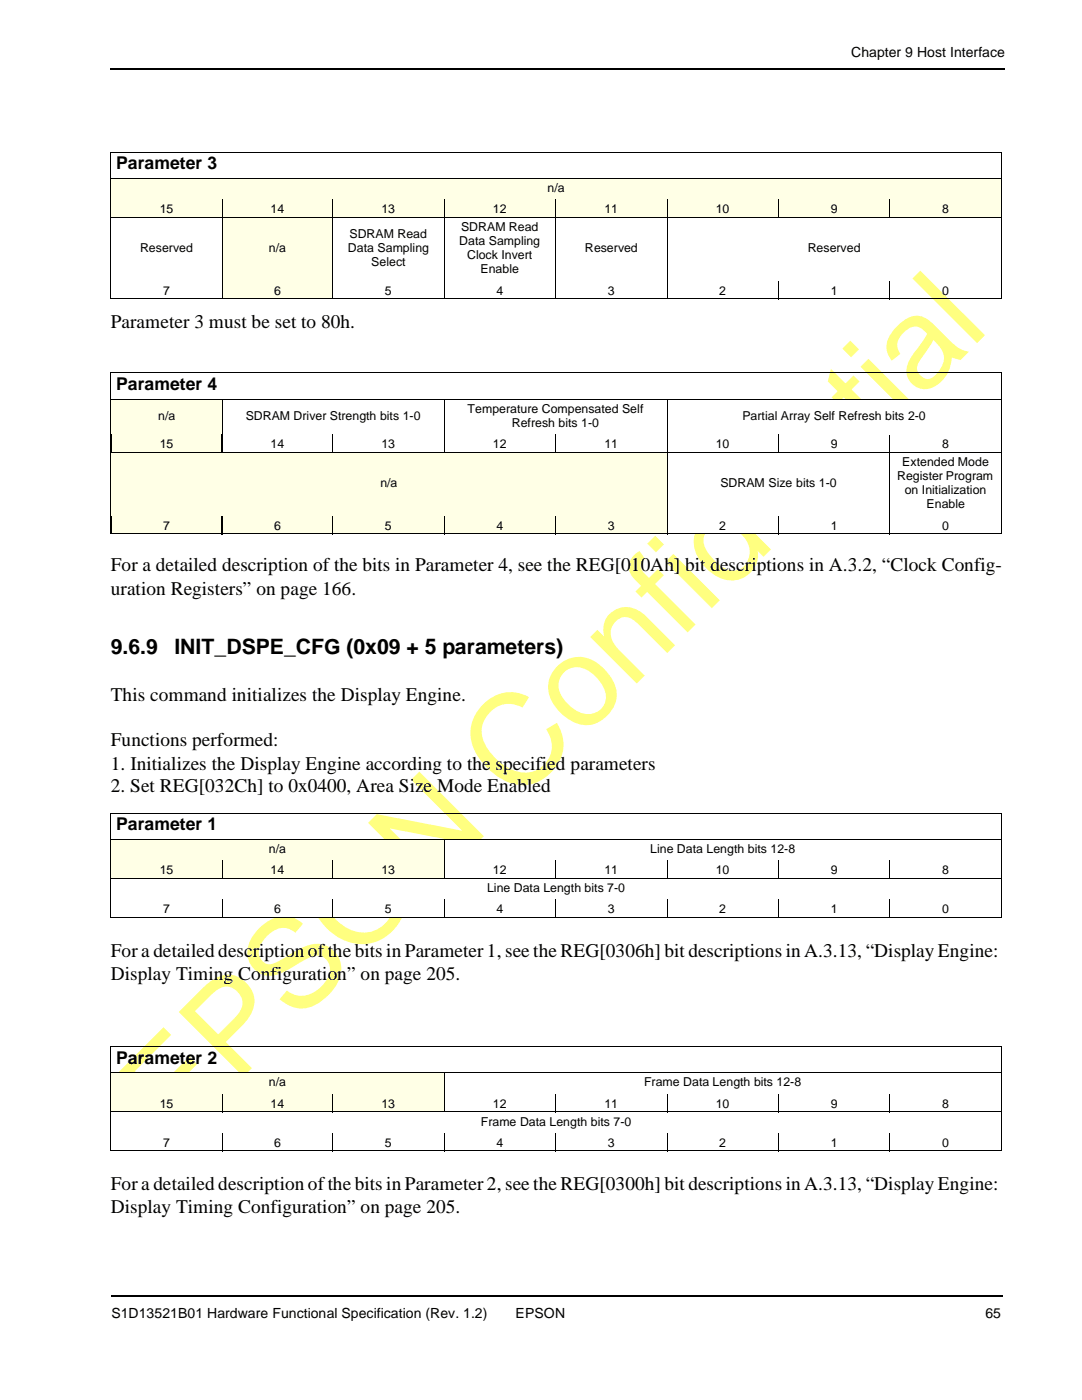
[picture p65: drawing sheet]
<svg xmlns="http://www.w3.org/2000/svg" width="216mm" height="279mm" viewBox="0 0 216 279" stroke-linecap="round" stroke-linejoin="round" font-family="sans-serif">
<defs><g id="words">
<text font-size="25.4" fill="#ffff80" x="35.1" y="228.4" transform="rotate(-45 35.1 228.4)">EPSON Confidential</text>
<g font-size="4.2">
<text x="22.1" y="130.5">9.6.9</text>
<text x="34.8" y="130.5">INIT_DSPE_CFG (0x09 + 5 parameters)</text>
</g>
<g font-size="3.9">
<text x="22.1" y="65.4">Parameter 3 must be set to 80h.</text>
<text x="22.1" y="114">For a detailed description of the bits in Parameter 4, see the REG[010Ah] bit descriptions in A.3.2, “Clock Config-</text>
<text x="22.1" y="118.7">uration Registers” on page 166.</text>
<text x="22.1" y="139.8">This command initializes the Display Engine.</text>
<text x="22.1" y="149">Functions performed:</text>
<text x="22.1" y="153.6">1. Initializes the Display Engine according to the specified parameters</text>
<text x="22.1" y="158.2">2. Set REG[032Ch] to 0x0400, Area Size Mode Enabled</text>
<text x="22.1" y="191">For a detailed description of the bits in Parameter 1, see the REG[0306h] bit descriptions in A.3.13, “Display Engine:</text>
<text x="22.1" y="195.5">Display Timing Configuration” on page 205.</text>
<text x="22.1" y="237.5">For a detailed description of the bits in Parameter 2, see the REG[0300h] bit descriptions in A.3.13, “Display Engine:</text>
<text x="22.1" y="242.1">Display Timing Configuration” on page 205.</text>
</g>
<g font-size="3.5">
<text x="23.2" y="33.7">Parameter 3</text>
<text x="23.2" y="77.9">Parameter 4</text>
<text x="23.2" y="165.7">Parameter 1</text>
<text x="23.2" y="212.3">Parameter 2</text>
</g>
<g font-size="2.8">
<text x="169.8" y="11.4">Chapter 9 Host Interface</text>
<text x="22.2" y="263.1">S1D13521B01 Hardware Functional Specification (Rev. 1.2)</text>
<text x="102.9" y="263.1">EPSON</text>
<text x="196.6" y="263.1">65</text>
</g>
<g font-size="2.5">
<text x="109.3" y="38.3">n/a</text>
<text x="31.9" y="42.5">15</text>
<text x="54" y="42.5">14</text>
<text x="69.8" y="47.5">SDRAM Read</text>
<text x="76.1" y="42.5">13</text>
<text x="92" y="46.1">SDRAM Read</text>
<text x="98.3" y="42.5">12</text>
<text x="120.6" y="42.5">11</text>
<text x="142.8" y="42.5">10</text>
<text x="165.8" y="42.5">9</text>
<text x="188" y="42.5">8</text>
<text x="27.9" y="50.3">Reserved</text>
<text x="53.6" y="50.3">n/a</text>
<text x="69.4" y="50.3">Data Sampling</text>
<text x="74.1" y="53.1">Select</text>
<text x="91.7" y="48.9">Data Sampling</text>
<text x="93.2" y="51.7">Clock Invert</text>
<text x="116.7" y="50.3">Reserved</text>
<text x="161.2" y="50.3">Reserved</text>
<text x="32.6" y="58.8">7</text>
<text x="54.7" y="58.8">6</text>
<text x="76.8" y="58.8">5</text>
<text x="95.9" y="54.6">Enable</text>
<text x="99.1" y="58.8">4</text>
<text x="121.3" y="58.8">3</text>
<text x="143.5" y="58.8">2</text>
<text x="165.8" y="58.8">1</text>
<text x="188" y="58.8">0</text>
<text x="31.5" y="83.8">n/a</text>
<text x="49" y="83.8">SDRAM Driver Strength bits 1-0</text>
<text x="93.3" y="82.4">Temperature Compensated Self</text>
<text x="148.2" y="83.8">Partial Array Self Refresh bits 2-0</text>
<text x="31.9" y="89.5">15</text>
<text x="54" y="89.5">14</text>
<text x="76.1" y="89.5">13</text>
<text x="98.3" y="89.5">12</text>
<text x="102.1" y="85.3">Refresh bits 1-0</text>
<text x="120.6" y="89.5">11</text>
<text x="142.8" y="89.5">10</text>
<text x="165.8" y="89.5">9</text>
<text x="188" y="89.5">8</text>
<text x="179" y="95.8">Register Program</text>
<text x="180" y="93">Extended Mode</text>
<text x="75.9" y="97.2">n/a</text>
<text x="143.8" y="97.2">SDRAM Size bits 1-0</text>
<text x="180.6" y="98.7">on Initialization</text>
<text x="184.9" y="101.5">Enable</text>
<text x="32.6" y="105.7">7</text>
<text x="54.7" y="105.7">6</text>
<text x="76.8" y="105.7">5</text>
<text x="99.1" y="105.7">4</text>
<text x="121.3" y="105.7">3</text>
<text x="143.5" y="105.7">2</text>
<text x="165.8" y="105.7">1</text>
<text x="188" y="105.7">0</text>
<text x="53.6" y="170.3">n/a</text>
<text x="129.8" y="170.3">Line Data Length bits 12-8</text>
<text x="31.9" y="174.5">15</text>
<text x="54" y="174.5">14</text>
<text x="76.1" y="174.5">13</text>
<text x="97.2" y="178.1">Line Data Length bits 7-0</text>
<text x="98.3" y="174.5">12</text>
<text x="120.6" y="174.5">11</text>
<text x="142.8" y="174.5">10</text>
<text x="165.8" y="174.5">9</text>
<text x="188" y="174.5">8</text>
<text x="32.6" y="182.3">7</text>
<text x="54.7" y="182.3">6</text>
<text x="76.8" y="182.3">5</text>
<text x="99.1" y="182.3">4</text>
<text x="121.3" y="182.3">3</text>
<text x="143.5" y="182.3">2</text>
<text x="165.8" y="182.3">1</text>
<text x="188" y="182.3">0</text>
<text x="31.9" y="221.1">15</text>
<text x="53.6" y="216.8">n/a</text>
<text x="54" y="221.1">14</text>
<text x="76.1" y="221.1">13</text>
<text x="98.3" y="221.1">12</text>
<text x="120.6" y="221.1">11</text>
<text x="128.5" y="216.8">Frame Data Length bits 12-8</text>
<text x="142.8" y="221.1">10</text>
<text x="165.8" y="221.1">9</text>
<text x="188" y="221.1">8</text>
<text x="96" y="224.6">Frame Data Length bits 7-0</text>
<text x="32.6" y="228.9">7</text>
<text x="54.7" y="228.9">6</text>
<text x="76.8" y="228.9">5</text>
<text x="99.1" y="228.9">4</text>
<text x="121.3" y="228.9">3</text>
<text x="143.5" y="228.9">2</text>
<text x="165.8" y="228.9">1</text>
<text x="188" y="228.9">0</text>
</g>
</g></defs>
<path d="M22.1 13.8h178.5M22.2 258.7h177.8" fill="none" stroke="#000" stroke-width=".34"/>
<g fill="#ffffe6">
<path d="M22.1 35.6h177.7v4.3h-177.7z"/>
<path d="M22.1 39.9h22.3v3.5h-22.3z"/>
<path d="M44.4 39.9h22v3.5h-22z"/>
<path d="M66.4 39.9h22.2v3.5h-22.2z"/>
<path d="M88.6 39.9h22.3v3.5h-22.3z"/>
<path d="M110.9 39.9h22.2v3.5h-22.2z"/>
<path d="M133.1 39.9h22.2v3.5h-22.2z"/>
<path d="M155.3 39.9h22.3v3.5h-22.3z"/>
<path d="M177.6 39.9h22.2v3.5h-22.2z"/>
<path d="M44.4 43.4h22v12.7h-22z"/>
</g>
<g fill="#fff">
<path d="M66.4 43.4h22.2v12.7h-22.2z"/>
<path d="M88.6 43.4h22.3v12.7h-22.3z"/>
</g>
<g fill="#ffffe6">
<path d="M44.4 56.1h22v3.5h-22z"/>
<path d="M22.1 79.7h22.3v7.1h-22.3z"/>
</g>
<g fill="#fff">
<path d="M44.4 79.7h44.2v7.1h-44.2z"/>
<path d="M88.6 79.7h44.5v7.1h-44.5z"/>
<path d="M133.1 79.7h66.7v7.1h-66.7z"/>
</g>
<path d="M22.1 86.8h22.3v3.5h-22.3z" fill="#ffffe6"/>
<g fill="#fff">
<path d="M44.4 86.8h22v3.5h-22z"/>
<path d="M66.4 86.8h22.2v3.5h-22.2z"/>
<path d="M88.6 86.8h22.3v3.5h-22.3z"/>
<path d="M110.9 86.8h22.2v3.5h-22.2z"/>
<path d="M133.1 86.8h22.2v3.5h-22.2z"/>
<path d="M155.3 86.8h22.3v3.5h-22.3z"/>
<path d="M177.6 86.8h22.2v3.5h-22.2z"/>
</g>
<path d="M22.1 90.3h111v12.7h-111z" fill="#ffffe6"/>
<g fill="#fff">
<path d="M133.1 90.3h44.5v12.7h-44.5z"/>
<path d="M177.6 90.3h22.2v12.7h-22.2z"/>
</g>
<g fill="#ffffe6">
<path d="M22.1 103h22.3v3.6h-22.3z"/>
<path d="M44.4 103h22v3.6h-22z"/>
<path d="M66.4 103h22.2v3.6h-22.2z"/>
<path d="M88.6 103h22.3v3.6h-22.3z"/>
<path d="M110.9 103h22.2v3.6h-22.2z"/>
</g>
<g fill="#fff">
<path d="M133.1 103h22.2v3.6h-22.2z"/>
<path d="M155.3 103h22.3v3.6h-22.3z"/>
<path d="M177.6 103h22.2v3.6h-22.2z"/>
</g>
<path d="M22.1 167.6h66.5v4.2h-66.5z" fill="#ffffe6"/>
<path d="M88.6 167.6h111.2v4.2h-111.2z" fill="#fff"/>
<g fill="#ffffe6">
<path d="M22.1 171.8h22.3v3.5h-22.3z"/>
<path d="M44.4 171.8h22v3.5h-22z"/>
<path d="M66.4 171.8h22.2v3.5h-22.2z"/>
</g>
<g fill="#fff">
<path d="M88.6 171.8h22.3v3.5h-22.3z"/>
<path d="M110.9 171.8h22.2v3.5h-22.2z"/>
<path d="M133.1 171.8h22.2v3.5h-22.2z"/>
<path d="M155.3 171.8h22.3v3.5h-22.3z"/>
<path d="M177.6 171.8h22.2v3.5h-22.2z"/>
<path d="M22.1 175.3h177.7v4.3h-177.7z"/>
<path d="M22.1 179.6h22.3v3.5h-22.3z"/>
<path d="M44.4 179.6h22v3.5h-22z"/>
<path d="M66.4 179.6h22.2v3.5h-22.2z"/>
<path d="M88.6 179.6h22.3v3.5h-22.3z"/>
<path d="M110.9 179.6h22.2v3.5h-22.2z"/>
<path d="M133.1 179.6h22.2v3.5h-22.2z"/>
<path d="M155.3 179.6h22.3v3.5h-22.3z"/>
<path d="M177.6 179.6h22.2v3.5h-22.2z"/>
</g>
<path d="M22.1 214.1h66.5v4.3h-66.5z" fill="#ffffe6"/>
<path d="M88.6 214.1h111.2v4.3h-111.2z" fill="#fff"/>
<g fill="#ffffe6">
<path d="M22.1 218.4h22.3v3.5h-22.3z"/>
<path d="M44.4 218.4h22v3.5h-22z"/>
<path d="M66.4 218.4h22.2v3.5h-22.2z"/>
</g>
<g fill="#fff">
<path d="M88.6 218.4h22.3v3.5h-22.3z"/>
<path d="M110.9 218.4h22.2v3.5h-22.2z"/>
<path d="M133.1 218.4h22.2v3.5h-22.2z"/>
<path d="M155.3 218.4h22.3v3.5h-22.3z"/>
<path d="M177.6 218.4h22.2v3.5h-22.2z"/>
<path d="M22.1 221.9h177.7v4.2h-177.7z"/>
<path d="M22.1 226.1h22.3v3.6h-22.3z"/>
<path d="M44.4 226.1h22v3.6h-22z"/>
<path d="M66.4 226.1h22.2v3.6h-22.2z"/>
<path d="M88.6 226.1h22.3v3.6h-22.3z"/>
<path d="M110.9 226.1h22.2v3.6h-22.2z"/>
<path d="M133.1 226.1h22.2v3.6h-22.2z"/>
<path d="M155.3 226.1h22.3v3.6h-22.3z"/>
<path d="M177.6 226.1h22.2v3.6h-22.2z"/>
</g>
<g fill="none" stroke="#000" stroke-width=".2">
<path d="M22 30.4h177.9M22 35.6h177.9M22.1 30.4v5.1M22.1 35.7v23.8M44.4 39.9v19.8M66.4 39.9v19.8M88.6 39.9v19.8M110.9 39.9v19.8M133.1 39.9v19.8M155.3 39.9v3.6M177.6 39.9v3.6M199.8 30.4v5.1"/>
<path d="M199.8 35.7v23.8M22 43.4h177.9M22 59.6h177.9M155.3 56.1v3.6M177.6 56.1v3.6M22 74.4h177.9M22 79.7h177.9M22.1 74.5v12.3M44.4 79.6v7.2M88.6 79.6v10.8M133.1 79.6v27M199.8 74.5v32"/>
<path d="M21.9 90.3h178M22.1 90.4v12.6M66.4 86.8v3.6M110.9 86.8v3.6M155.3 86.8v3.6M177.6 86.8v19.8M21.9 106.6h178M66.4 103v3.6M88.6 103v3.6M110.9 103v3.6M155.3 103v3.6M22 162.3h177.9"/>
<path d="M22 167.6h177.9M22 175.3h177.9M22.1 162.3v20.7M44.4 171.8v3.6M44.4 179.6v3.6M66.4 171.8v3.6M66.4 179.6v3.6M88.6 167.5v7.9M88.6 179.6v3.6M110.9 171.8v3.6M110.9 179.6v3.6M133.1 171.8v3.6"/>
<path d="M133.1 179.6v3.6M155.3 171.8v3.6M155.3 179.6v3.6M177.6 171.8v3.6M177.6 179.6v3.6M199.8 162.3v20.7M22 183.1h177.9M22 208.8h177.9M22 214.1h177.9M22.1 208.9v20.7M44.4 218.4v3.6M66.4 218.4v3.6"/>
<path d="M88.6 214v8M110.9 218.4v3.6M133.1 218.4v3.6M155.3 218.4v3.6M177.6 218.4v3.6M199.8 208.9v20.7M22 221.9h177.9M22 229.7h177.9M44.4 226.1v3.6M66.4 226.1v3.6M88.6 226.1v3.6M110.9 226.1v3.6"/>
<path d="M133.1 226.1v3.6M155.3 226.1v3.6M177.6 226.1v3.6"/>
</g>
<path d="M22.1 86.8v3.4M44.4 86.8v3.6M22.1 103v3.5M44.4 103v3.6" fill="none" stroke="#000" stroke-width=".34"/>
<use href="#words"/>
</svg>
